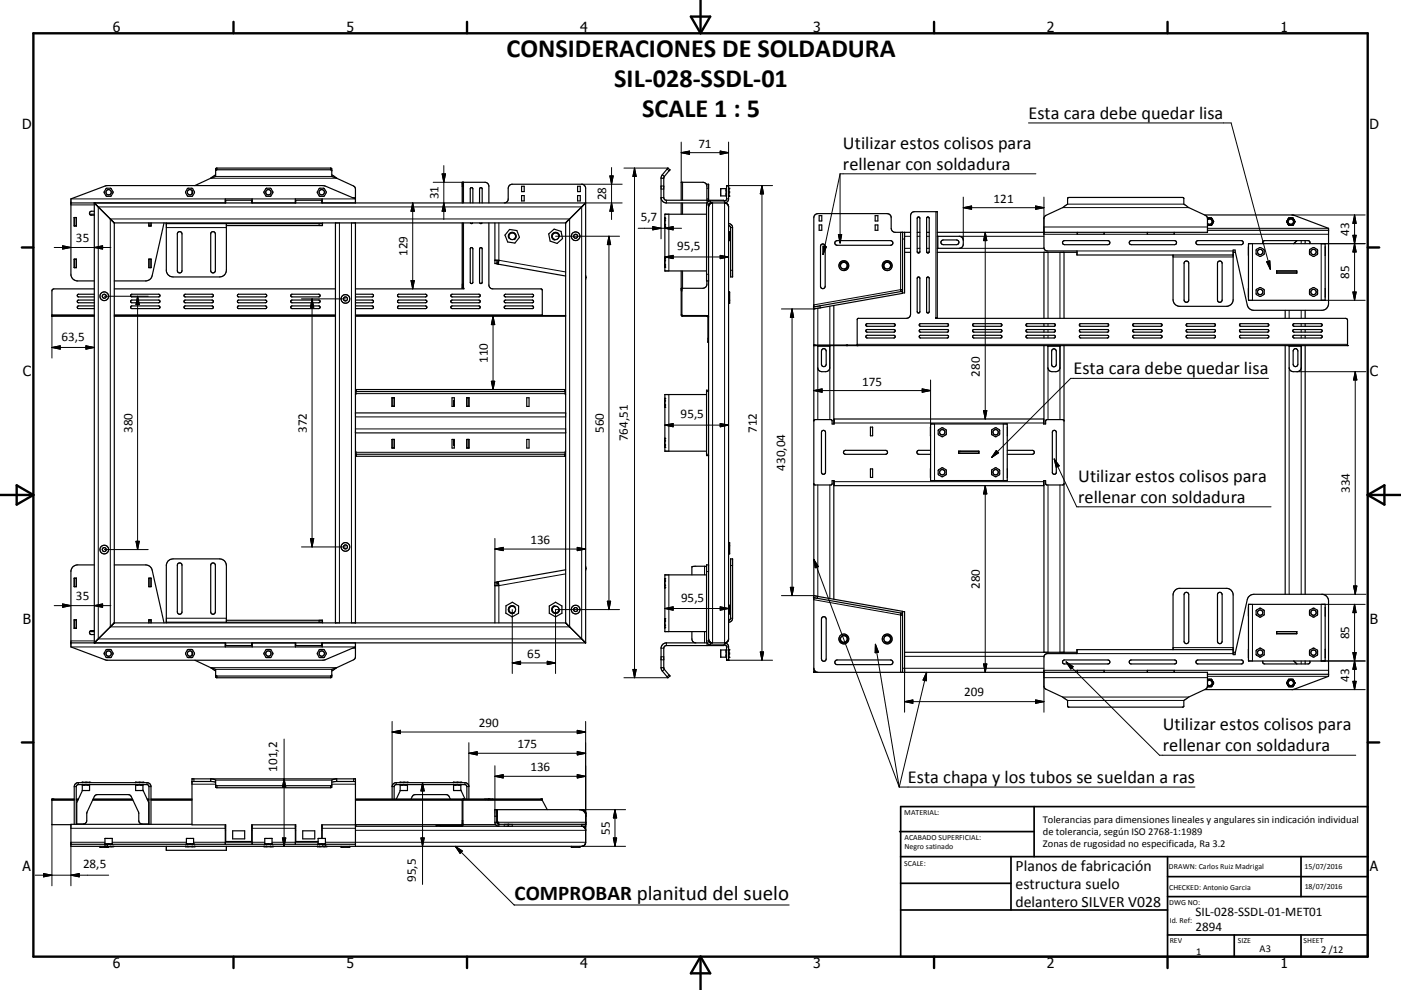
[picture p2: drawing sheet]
<svg xmlns="http://www.w3.org/2000/svg" width="420mm" height="297mm" viewBox="0 0 420 297" stroke-linecap="round" stroke-linejoin="round" font-family="sans-serif">
<defs><g id="words">
<g font-size="7.9">
<text x="151.9" y="17.2">CONSIDERACIONES DE SOLDADURA</text>
<text x="184.1" y="26.2">SIL-028-SSDL-01</text>
<text x="192.5" y="35.2">SCALE 1 : 5</text>
</g>
<text font-size="6.3" x="154.3" y="270.1">COMPROBAR planitud del suelo</text>
<g font-size="5.5">
<text x="308.4" y="35.6">Esta cara debe quedar lisa</text>
<text x="252.7" y="44.6">Utilizar estos colisos para</text>
<text x="252.7" y="50.9">rellenar con soldadura</text>
<text x="321.8" y="112.3">Esta cara debe quedar lisa</text>
<text x="323.3" y="144.5">Utilizar estos colisos para</text>
<text x="323.3" y="150.8">rellenar con soldadura</text>
<text x="348.7" y="218.9">Utilizar estos colisos para</text>
<text x="348.7" y="225.3">rellenar con soldadura</text>
<text x="272.2" y="234.9">Esta chapa y los tubos se sueldan a ras</text>
</g>
<g font-size="4.7">
<text x="304.5" y="261.2">Planos de fabricación</text>
<text x="304.5" y="266.6">estructura suelo</text>
<text x="304.5" y="272">delantero SILVER V028</text>
</g>
<g font-size="4.2">
<text x="33.9" y="9.6">6</text>
<text x="103.9" y="9.6">5</text>
<text x="173.9" y="9.6">4</text>
<text x="243.8" y="9.6">3</text>
<text x="313.9" y="9.6">2</text>
<text x="383.9" y="9.6">1</text>
<text x="6.7" y="38.7">D</text>
<text x="410.5" y="38.7">D</text>
<text x="6.9" y="112.9">C</text>
<text x="410.7" y="112.9">C</text>
<text x="6.9" y="187.1">B</text>
<text x="410.7" y="187.1">B</text>
<text x="6.8" y="261.4">A</text>
<text x="410.7" y="261.4">A</text>
<text x="33.9" y="290.4">6</text>
<text x="103.9" y="290.4">5</text>
<text x="173.9" y="290.4">4</text>
<text x="243.8" y="290.4">3</text>
<text x="313.9" y="290.4">2</text>
<text x="383.9" y="290.4">1</text>
</g>
<g font-size="3.9">
<text x="209.4" y="44.3">71</text>
<text x="131.5" y="59.8" transform="rotate(-90 131.5 59.8)">31</text>
<text x="181.8" y="60.1" transform="rotate(-90 181.8 60.1)">28</text>
<text x="297.9" y="60.8">121</text>
<text x="192.1" y="66.4">5,7</text>
<text x="404.5" y="70.8" transform="rotate(-90 404.5 70.8)">43</text>
<text x="22.8" y="72.7">35</text>
<text x="122.2" y="76.8" transform="rotate(-90 122.2 76.8)">129</text>
<text x="203" y="75">95,5</text>
<text x="404.5" y="83.6" transform="rotate(-90 404.5 83.6)">85</text>
<text x="18.5" y="102.2">63,5</text>
<text x="146.3" y="108.9" transform="rotate(-90 146.3 108.9)">110</text>
<text x="293.8" y="113" transform="rotate(-90 293.8 113)">280</text>
<text x="258.5" y="115.7">175</text>
<text x="204" y="125.5">95,5</text>
<text x="39.7" y="129.9" transform="rotate(-90 39.7 129.9)">380</text>
<text x="92" y="129.9" transform="rotate(-90 92 129.9)">372</text>
<text x="181" y="129.9" transform="rotate(-90 181 129.9)">560</text>
<text x="226.9" y="129.9" transform="rotate(-90 226.9 129.9)">712</text>
<text x="188.2" y="132.3" transform="rotate(-90 188.2 132.3)">764,51</text>
<text x="235.4" y="141.2" transform="rotate(-90 235.4 141.2)">430,04</text>
<text x="404.7" y="147.9" transform="rotate(-90 404.7 147.9)">334</text>
<text x="159" y="163.2">136</text>
<text x="293.8" y="176.7" transform="rotate(-90 293.8 176.7)">280</text>
<text x="22.8" y="180.1">35</text>
<text x="204.2" y="180.5">95,5</text>
<text x="404.5" y="191.8" transform="rotate(-90 404.5 191.8)">85</text>
<text x="158.1" y="197.4">65</text>
<text x="289.1" y="209">209</text>
<text x="404.5" y="204.6" transform="rotate(-90 404.5 204.6)">43</text>
<text x="143.6" y="218">290</text>
<text x="155.1" y="224.5">175</text>
<text x="83.1" y="231.5" transform="rotate(-90 83.1 231.5)">101,2</text>
<text x="159" y="231.3">136</text>
<text x="182.8" y="250.4" transform="rotate(-90 182.8 250.4)">55</text>
<text x="24.9" y="260.5">28,5</text>
<text x="124.6" y="264.6" transform="rotate(-90 124.6 264.6)">95,5</text>
<text x="358.4" y="274.9">SIL-028-SSDL-01-MET01</text>
<text x="358.4" y="279.4">2894</text>
</g>
<g font-size="3.1">
<text x="312.7" y="246.8">Tolerancias para dimensiones lineales y angulares sin indicación individual</text>
<text x="312.7" y="250.4">de tolerancia, según ISO 2768-1:1989</text>
<text x="312.7" y="254">Zonas de rugosidad no especificada, Ra 3.2</text>
<text x="358.6" y="286.5">1</text>
<text x="377.6" y="285.6">A3</text>
<text x="396.1" y="285.9">2 /12</text>
</g>
<g font-size="2.4">
<text x="271.1" y="244.4">MATERIAL:</text>
<text x="271.2" y="252">ACABADO SUPERFICIAL:</text>
<text x="271.2" y="254.7">Negro satinado</text>
<text x="271.1" y="259.7">SCALE:</text>
<text x="350.4" y="260.8">DRAWN: Carlos Ruiz Madrigal</text>
<text x="391.1" y="260.6">15/07/2016</text>
<text x="350.5" y="267">CHECKED: Antonio Garcia</text>
<text x="391.2" y="266.7">18/07/2016</text>
<text x="350.5" y="271.4">DWG NO:</text>
<text x="350.7" y="276.9">Id. Ref:</text>
<text x="350.7" y="282.8">REV</text>
<text x="371.1" y="282.9">SIZE</text>
<text x="390.8" y="283">SHEET</text>
</g>
</g></defs>
<g fill="none" stroke="#000" stroke-width=".36">
<path d="M31.8 56.6l.2-.1 1.4 .1 .5 .9-.5 1.3-.3 .1-1.3-.1-.6-1zM57.6 57.2v1M63.2 53.5l1.4-.6v-2.2l.5-.3h34l.4 .3v2.2l1.4 .6M63.2 53.5l-4.8 2.2M64.6 52.4l-1.4 1.1M79.7 56.6l.2-.1 1.4 .1 .5 .9-.5 1.3-.3 .1-1.3-.1-.6-1.1zM99.5 51.2l-.4-.3h-34l-.5 .3M99.5 52.4l1.4 1.1M100.9 53.5l5.5 2.6 .2 .6v4.2M106.6 59.7l-9.1-3.9-.7-.1h-65.1l-10.4 4v22.6a1.97 1.97 0 0 0 2 2h5M138.8 54.7v6.2M156.4 55.9h.8v1.6h-.8z"/>
<path d="M156.4 58.7h.8v1.6h-.8zM173.2 55.9h.8v1.6h-.8zM173.2 58.7h.8v1.6h-.8zM198.2 53.5v5.8a1.63 1.63 0 0 0 1.6 1.6h12.2M198.2 53.5h.8M198.6 52.4l-.4 1.1M198.6 52.4l.6 .5M199.2 52.9l-.2 .4v6l.4 .7 17.6 .1v.2M200.2 50.4h.1M200.2 50.4l-1.6 2M200.2 50.4l.7 .5M200.9 51l-1.7 1.9"/>
<path d="M200.9 50.9v.1M211.8 55.4l.6-.1v4.8M217.7 56.6v2.2M217.8 59.7l-.2 .5-.4 .1h-4.4l-.5 .2-.4 .7-.1 23.1h.6M217.8 59.7h.6M217.8 59.7v-4h.6v4M217.8 56.6h-1.7v2.2h1.7M217.8 56.8v.6M217.8 57.9v.6M218.4 59.7l-.2 .7-1 .5M218.4 57.7l.1 .1M218.4 58.8l.1 .1"/>
<path d="M218.5 56.5v2.4M218.5 56.5v.1M218.5 56.5l-.1 .1M218.5 58.8h.1M218.5 57.5l-.1 .2M21.3 60.9h154.3M22.3 77.8h.6v2.5h-.6zM22.3 65.3h.6v2.5h-.6zM22.3 67.8h.6M22.3 77.8h.6M26.9 64.3h1.4M28.3 63.4h-.9a.6 .6 0 0 0-.6 .6 .6 .6 0 0 0 .6 .6h.9"/>
<path d="M34.2 66.9l-5.9-6v132l6-6M34.2 66.9h.1M34.3 66.9h135.3M34.3 66.9v120M44.6 77.8h.7v2.5h-.7zM44.6 66.9v.9h.7v-.9M44.7 66.9v.9M44.7 77.8v2.5M44.7 67.8h.6M44.7 77.8h.6M49.2 66.9l-3.6 15.8a1.98 1.98 0 0 1-1.9 1.6h-9.4M49.9 67.1h46.8"/>
<path d="M49.9 66.9v14.2a1.98 1.98 0 0 0 2 2h14a2.03 2.03 0 0 0 2-2v-14M53.4 69.6a.71 .71 0 0 1 .7-.1 .71 .71 0 0 1 .5 .7v11a.7 .7 0 0 1-.7 .7 .7 .7 0 0 1-.7-.7v-11zM63.4 69.6a.71 .71 0 0 1 .8-.1 .71 .71 0 0 1 .4 .7v11a.7 .7 0 0 1-.7 .7 .7 .7 0 0 1-.7-.7v-11zM67.5 60.9v-1.2h8.1v1.2M67.5 60.1h8.1M67.7 60.1v.8M75.5 60.1v.8M88.6 60.9v-1.2h8v1.2M88.6 60.1h8M88.7 60.1v.8M96.5 60.1v.8M96.7 66.9v.8h-28.8"/>
<path d="M100.6 66.9v120M106.6 66.9v120M138.6 66.9v19.6h.5v.2h-32.5M138.6 60.9v-6.2h6.8l.7 .2 .4 .7 .1 5.3M138.8 66.9v19.6M141 60.9v-4.2a.39 .39 0 0 1 .4-.4 .39 .39 0 0 1 .4 .4v4.2M141 66.9l.4 .2 .3-.2M141.1 74.4l.3-.1 .4 .4v10a.39 .39 0 0 1-.4 .4 .39 .39 0 0 1-.4-.4zM143.8 60.9v-4.2a.39 .39 0 0 1 .4-.4 .39 .39 0 0 1 .4 .4v4.2M143.8 66.9l.4 .2 .3-.2M143.9 74.4l.3-.1 .4 .4v10a.39 .39 0 0 1-.4 .4 .39 .39 0 0 1-.4-.4zM146.6 66.9v18.6l.2 .7 1 .5h14.6l.2 8"/>
<path d="M148.4 66.9v12.2h.6v-1M148.4 78.1h1.2l-.2 1.1M149.4 79.2v.1M149.4 79.3l20.2 3.5M149.5 78.7l-.4-.1-.1 .6 .4 .1M151.2 60.9l.5-.1 .6-.6 .1-4 .4-.7 .5-.2h21.1l.7 .2 .5 .7v136.7h-154.3M152.8 68.8l2.2 .4 .7 2-1.3 1.7-2.2-.3-.8-2.1zM164.5 70.2l1.6-1.5 2.1 .7 .4 2.2-1.6 1.4-2.1-.7zM169.6 66.9v120M175.6 60.9l-6 6M199.3 66v.1M199.3 67.3v.1"/>
<path d="M199.3 78v.2M199.3 79.3v.1M199.3 77.4v2.6M199.3 66.1v.1M199.3 77.4v.1M199.3 78.2v.1M199.3 79.5v.1M199.3 78.2h.1M199.3 67.4v.2M199.3 65.5v2.5M199.3 67.4h.1M199.3 79.4v.1"/>
<path d="M199.3 79.4h.1M204.2 60.1v-5.4h6.8l.7 .4 .2 .5v5.4M204.2 60.9v3.4M211.8 64.3h-12.5v17h12.5M212.5 61.1l.5-.2h4.4a1.25 1.25 0 0 1 1 1.2v129.6a1.19 1.19 0 0 1-1 1.2h-4.4l-.5-.3-.1-.3zM213.4 60.9l-.7 .4-.3 .6M218.4 67.1l1 .4 .2 .8v14.8h-.6v-14.8l-.1-.4-.5-.2M218.4 69.6h.3v2.6h-.3M245.6 64.7h.8v1.6h-.8zM245.6 67.5h.8v1.6h-.8zM246.2 73.4a.71 .71 0 0 1 .8-.1 .71 .71 0 0 1 .4 .6v12a.7 .7 0 0 1-.7 .7 .7 .7 0 0 1-.7-.7v-12zM250.5 72.4l.5-.2h16a.7 .7 0 0 1 .7 .7 .7 .7 0 0 1-.7 .7h-16a.68 .68 0 0 1-.7-.4 .68 .68 0 0 1 .2-.8z"/>
<path d="M262.4 64.7h.8v1.6h-.8zM262.4 67.5h.8v1.6h-.8zM270.6 69.7v18.2h.6v-18.2M271.2 75.7h1.8M273 69.7h-4.6l-.8-.3-.4-.9-.1-3.7-.6-.6-.5-.1h-20.8l-.8 .3-.4 .9-.1 26.8M275 69.7h.8M275.1 75.7h.6M275.1 65.2l.4-.1 .3 .4v10a.4 .4 0 0 1-.4 .4 .4 .4 0 0 1-.4-.4zM277.8 69.7h.8M277.8 75.7h.7M277.9 65.2l.4-.1 .3 .4v10a.39 .39 0 0 1-.4 .4 .39 .39 0 0 1-.4-.4zM281 75.7h41.9"/>
<path d="M281 69.7h81v-4.2l-.2-.6-5.4-2.6-1.5-1.1v-1.7l-.4-.3-34.1 .1-.3 .2v1.7l-1.5 1.1-5 2.3-.5 .5-.1 9.4 .4 .6 .6 .2h8.9v1.2h46.8M281 70.9h6.6l.9 .5a2.19 2.19 0 0 1 .3 1.9l-.3 .7-.6 .5h-6.9M282.3 72.2l.5-.2h4a.71 .71 0 0 1 .7 .7 .71 .71 0 0 1-.7 .7h-4a.7 .7 0 0 1-.6-.4 .7 .7 0 0 1 .1-.8zM313 75.7v19.8M318.6 72.4l.6-.2h12.9a.61 .61 0 0 1 .6 .6 .61 .61 0 0 1-.6 .6h-12.9l-.6-.2zM319 75.7v19.8M323 69.7v.6h8v-.6M338.7 72.4l.4-.2h13.1a.61 .61 0 0 1 .5 .6 .61 .61 0 0 1-.5 .6h-13.1l-.4-.2zM344 69.7v.6h8v-.6M355.3 78.5a.69 .69 0 0 1 .7-.1 .69 .69 0 0 1 .4 .6v11a.7 .7 0 0 1-.7 .7 .7 .7 0 0 1-.7-.7v-11zM358.7 72.4l.4-.2h13a.61 .61 0 0 1 .7 .6 .61 .61 0 0 1-.7 .6h-13l-.4-.2zM361.1 64.5h26.2l11 4v22.6a2.03 2.03 0 0 1-2 2h-20.4a2.01 2.01 0 0 1-1.9-1.6l-3.7-16.5h-.6v14.9a2.01 2.01 0 0 1-2 2h-14a2.03 2.03 0 0 1-2-2v-13.4"/>
<path d="M362 65.4h1.2M362 69.1h36.3M362 67.6h1.2M362 66a.8 .8 0 0 1 1.2-.1 .8 .8 0 0 1 0 1.2 .8 .8 0 0 1-1.2-.1M362.5 65.4l-.5 .2M362.7 65.4l.5 .2 .4 .5M363.2 65.4h.1M363.2 65.4l.7 1.1-.7 1.1M363.2 67.6h.1M363.2 65.4l.4 .7M363.6 66.1a1.1 1.1 0 0 1-.3 1.2 1.1 1.1 0 0 1-1.3 .1M363.7 66.2l.1 .1"/>
<path d="M363.8 66.5h.1M363.8 66.5l-.6 1.1M365.2 78.5a.71 .71 0 0 1 .8-.1 .71 .71 0 0 1 .4 .6v11a.7 .7 0 0 1-.7 .7 .7 .7 0 0 1-.7-.7v-11zM369.7 75.7h.7M374.3 75.7h.1M374.3 74.1h.1M374.3 76.6h.1M374.3 73.1h23v17h-23zM376.7 74.8l1-.5 1.2 .5 .1 .3-.1 1.3-1.1 .5-1.1-.5-.1-.3zM378.6 73.1l.1-.7 .5-.2h13l.5 .4v.5M385.8 66.5h.1M385.8 66.5l.1 .3"/>
<path d="M385.9 66.2l-.1 .1M386.1 67v.2M386.1 65.8v.1M386.2 67.3l.2 .3M386.2 65.7l-.3 .7 .3 .9M386.2 65.7l.7-.3 .9 .4M386.4 65.4h1.2M386.4 67.6h1.2M386.4 65.4l-.7 1.1 .7 1.1M386.4 67.6h.1M386.4 65.4l-.2 .3M386.4 65.4h.1"/>
<path d="M387.6 65.4h.1M387.6 65.4l.7 1.1M387.6 67.6h.1M387.7 65.6l.1 .1M387.8 67.2l-.9 .4-.7-.3M387.8 65.8l.3 1M387.9 65.8v.1M387.9 67.2l-.3 .4M388.1 66.8l-.3 .4M388.1 66.2l.1 .1M388.2 66.5h.1M388.2 66.5l-.1 .3"/>
<path d="M388.3 66.5l-.7 1.1M388.8 72.2l-.9 .9M391.3 72.2v.9M392.7 74.8l1-.5 1.2 .5 .1 .3-.1 1.3-1.1 .5-1.1-.5zM397.3 74.1h.1M397.3 76.6h.1M15.6 94.7h12.7M28.3 86.7h-12.1l-.5 .2-.1 .4v7.6h12.7M28.3 88.3h-4.7a.4 .4 0 0 0-.4 .4 .4 .4 0 0 0 .4 .4h4.7M28.3 91.8h-4.7a.41 .41 0 0 0-.4 .4 .41 .41 0 0 0 .4 .4h4.7M28.3 90h-4.7a.41 .41 0 0 0-.4 .4 .41 .41 0 0 0 .4 .4h4.7M34.3 94.9h66.3"/>
<path d="M34.3 94.7h66.3M34.3 86.7h66.3M39.3 88.4l8.3-.1a.4 .4 0 0 1 .4 .4 .4 .4 0 0 1-.4 .4h-8.1l-.3-.3zM39.3 90.1l8.3-.1a.41 .41 0 0 1 .4 .4 .41 .41 0 0 1-.4 .4h-8.1l-.3-.3zM39.3 91.9l8.3-.1a.41 .41 0 0 1 .4 .4 .41 .41 0 0 1-.4 .4h-8.1l-.3-.3zM55.3 88.4l8.3-.1a.4 .4 0 0 1 .4 .4 .4 .4 0 0 1-.4 .4h-8l-.4-.3zM55.3 91.9l8.3-.1a.41 .41 0 0 1 .4 .4 .41 .41 0 0 1-.4 .4h-8l-.4-.3zM55.3 90.1l8.3-.1a.41 .41 0 0 1 .4 .4 .41 .41 0 0 1-.4 .4h-8l-.4-.3zM71.3 88.4l8.3-.1a.4 .4 0 0 1 .4 .4 .4 .4 0 0 1-.4 .4h-8l-.4-.3zM71.3 90.1l8.3-.1a.41 .41 0 0 1 .4 .4 .41 .41 0 0 1-.4 .4h-8l-.4-.3zM71.3 91.9l8.3-.1a.41 .41 0 0 1 .4 .4 .41 .41 0 0 1-.4 .4h-8l-.4-.3zM87.3 88.4l8.3-.1a.4 .4 0 0 1 .4 .4 .4 .4 0 0 1-.4 .4h-8l-.4-.3z"/>
<path d="M87.3 91.9l8.3-.1a.41 .41 0 0 1 .4 .4 .41 .41 0 0 1-.4 .4h-8l-.4-.3zM87.3 90.1l8.3-.1a.41 .41 0 0 1 .4 .4 .41 .41 0 0 1-.4 .4h-8l-.4-.3zM106.6 94.9h63M106.6 94.7h63M106.6 88.3h5a.4 .4 0 0 1 .4 .4 .4 .4 0 0 1-.4 .4h-5M106.6 90h5a.41 .41 0 0 1 .4 .4 .41 .41 0 0 1-.4 .4h-5M106.6 91.8h5a.41 .41 0 0 1 .4 .4 .41 .41 0 0 1-.4 .4h-5M119.2 88.5l.4-.2h8a.4 .4 0 0 1 .4 .4 .4 .4 0 0 1-.4 .4h-8l-.4-.2zM119.3 91.9l8.3-.1a.41 .41 0 0 1 .4 .4 .41 .41 0 0 1-.4 .4h-8l-.4-.2zM119.3 90.1l8.3-.1a.41 .41 0 0 1 .4 .4 .41 .41 0 0 1-.4 .4h-8l-.4-.2zM135.2 88.5l.4-.2h8a.41 .41 0 0 1 .4 .4 .41 .41 0 0 1-.4 .4h-8l-.4-.2zM135.3 90.1l8.3-.1a.41 .41 0 0 1 .4 .4 .41 .41 0 0 1-.4 .4h-8l-.4-.3z"/>
<path d="M135.3 91.9l8.3-.1a.41 .41 0 0 1 .4 .4 .41 .41 0 0 1-.4 .4h-8l-.4-.3zM151.2 88.5l.4-.2h8a.41 .41 0 0 1 .4 .4 .41 .41 0 0 1-.4 .4h-8l-.4-.2zM151.3 91.9l8.3-.1a.41 .41 0 0 1 .4 .4 .41 .41 0 0 1-.4 .4h-8l-.4-.3zM151.3 90.1l8.3-.1a.41 .41 0 0 1 .4 .4 .41 .41 0 0 1-.4 .4h-8l-.4-.3zM175.6 82.9v.1M175.6 83.1v.1M175.6 83.2v.7M204.2 81.3l.1 13.3 .3 .3 7.6 .1v7.7h.2M204.2 86.7h.2M204.4 86.5l.1 8.1 7.5 .1 .4 .4M211.9 84.3l-.1 1.5-.8 .6-6.8 .1M211.9 94.7v.2"/>
<path d="M218.4 87.6h.3v3.4h-.3M218.4 90.2h.3M243.9 92.1h.1M243.9 92.1l.1 .6M243.9 92.1l26.6-4.7 .1 .6-26.6 4.7M244 92.7v86M250 91.6v11.9M259.6 97.3l.4-.2h8a.39 .39 0 0 1 .4 .4 .39 .39 0 0 1-.4 .4h-8l-.4-.2zM259.6 99l.2-.1h8.3a.4 .4 0 0 1 .3 .4 .4 .4 0 0 1-.4 .3h-8l-.4-.2zM270.6 86.9h-.6l.1 .6M275.1 83.2l.4-.1 .3 .4v10a.41 .41 0 0 1-.4 .4 .41 .41 0 0 1-.4-.4zM275.6 97.3l.4-.2h8a.39 .39 0 0 1 .4 .4 .39 .39 0 0 1-.4 .4h-8l-.4-.2z"/>
<path d="M275.6 99l.2-.1h8.3a.4 .4 0 0 1 .3 .4 .4 .4 0 0 1-.4 .3h-8l-.4-.2zM277.9 83.2l.4-.1 .3 .4v10a.39 .39 0 0 1-.4 .4 .39 .39 0 0 1-.4-.4zM291.7 97.2l8.3-.1a.39 .39 0 0 1 .4 .4 .39 .39 0 0 1-.4 .4h-8l-.4-.3zM291.7 98.9h8.4a.4 .4 0 0 1 .3 .4 .4 .4 0 0 1-.4 .3h-8l-.4-.3zM307.7 97.2l8.3-.1a.39 .39 0 0 1 .4 .4 .39 .39 0 0 1-.4 .4h-8l-.4-.2zM307.7 98.9h8.4a.4 .4 0 0 1 .3 .4 .4 .4 0 0 1-.4 .3h-8l-.4-.2zM313 97.1v.8M313 98.9v.7M323.7 97.2l8.3-.1a.39 .39 0 0 1 .4 .4 .39 .39 0 0 1-.4 .4h-8l-.4-.3zM323.7 98.9h8.4a.4 .4 0 0 1 .3 .4 .4 .4 0 0 1-.4 .3h-8l-.4-.3zM339.7 97.2l8.3-.1a.39 .39 0 0 1 .4 .4 .39 .39 0 0 1-.4 .4h-8l-.4-.3zM339.7 98.9h8.4a.4 .4 0 0 1 .3 .4 .4 .4 0 0 1-.4 .3h-8l-.4-.3z"/>
<path d="M355.7 97.2l8.3-.1a.39 .39 0 0 1 .4 .4 .39 .39 0 0 1-.4 .4h-8l-.4-.3zM355.7 98.9h8.4a.4 .4 0 0 1 .3 .4 .4 .4 0 0 1-.4 .3h-8l-.4-.3zM371.7 97.2l8.3-.1a.39 .39 0 0 1 .4 .4 .39 .39 0 0 1-.4 .4h-8l-.4-.3zM371.7 98.9h8.4a.4 .4 0 0 1 .3 .4 .4 .4 0 0 1-.4 .3h-8l-.4-.3zM374.3 86.6h.1M374.3 89.1h.1M376.7 86.8l1.1-.5 1.1 .5 .1 .3-.1 1.3-.9 .5-1.3-.5-.1-.3zM382.7 81.3h6.1v.6h-6.1zM382.7 81.3h6.1M382.8 81.3v.6M385.3 93.1v2.4M387.7 97.2l8.3-.1a.39 .39 0 0 1 .4 .4 .39 .39 0 0 1-.4 .4h-8l-.4-.3z"/>
<path d="M387.7 98.9h8.5a.4 .4 0 0 1 .2 .4 .4 .4 0 0 1-.4 .3h-8l-.4-.3zM391.3 93.1v2.4M391.3 97.1v.8M391.3 98.9v.7M392.7 86.8l1-.5 1.2 .5 .1 .3-.1 1.3-.9 .5-1.3-.5zM397.3 86.6h.1M397.3 89.1h.1M106.6 118.4l.1-1.5h62.8l.1 1.5M106.7 117.5h62.8M117.5 119.3h.7v2.6h-.7zM135.5 119.3h.7v2.6h-.7zM140 119.3h.6v2.6h-.7z"/>
<path d="M157.9 119.3h.7v2.6h-.7zM199.3 119.6v2.5M211.8 118.4h-12.5v17h12.5M212.4 117.1h-.6v19.6h.6M244 103.7h160v-7.6l-.1-.4-.5-.2h-122.9v-.2h.5v-31.8h-6.8l-.8 .3-.4 .9-.1 30.1-.6 .6-.5 .1h-14.5l-.3 .4v7.8M244 103.5h13M245.2 103.7v6.9l.4 .6 .8 .3 1.7-.1 .6-.6 .1-7.1M246.5 104.8a.69 .69 0 0 1 .8-.2 .69 .69 0 0 1 .4 .7v4a.71 .71 0 0 1-.7 .7 .71 .71 0 0 1-.7-.7v-4zM250 103.7v23.5M259.6 100.8l.4-.2h8a.41 .41 0 0 1 .4 .4 .41 .41 0 0 1-.4 .4h-8l-.4-.2zM275.6 100.8l.4-.2h8a.41 .41 0 0 1 .4 .4 .41 .41 0 0 1-.4 .4h-8l-.4-.2zM291.7 100.7l8.3-.1a.41 .41 0 0 1 .4 .4 .41 .41 0 0 1-.4 .4h-8l-.4-.3z"/>
<path d="M307.7 100.7l8.3-.1a.41 .41 0 0 1 .4 .4 .41 .41 0 0 1-.4 .4h-8l-.4-.2zM313 100.6v.8M313 103.7v23.5M314.2 103.7v6.9l.4 .6 .8 .3 1.7-.1 .7-.8v-6.9M315.5 104.8a.71 .71 0 0 1 .8-.1 .71 .71 0 0 1 .4 .7v4a.71 .71 0 0 1-.6 .6 .71 .71 0 0 1-.8-.5v-4.1zM319 103.7v92M323.7 100.7l8.3-.1a.41 .41 0 0 1 .4 .4 .41 .41 0 0 1-.4 .4h-8l-.4-.3zM339.7 100.7l8.3-.1a.41 .41 0 0 1 .4 .4 .41 .41 0 0 1-.4 .4h-8l-.4-.3zM355.7 100.7l8.3-.1a.41 .41 0 0 1 .4 .4 .41 .41 0 0 1-.4 .4h-8l-.4-.3zM371.7 100.7l8.3-.1a.41 .41 0 0 1 .4 .4 .41 .41 0 0 1-.4 .4h-8l-.4-.3zM385.3 103.7v74.6M386.5 103.7v6.9l.5 .6 .7 .3 1.7-.1 .7-.8v-6.9"/>
<path d="M387.7 100.7l8.3-.1a.41 .41 0 0 1 .4 .4 .41 .41 0 0 1-.4 .4h-8l-.4-.3zM387.9 104.8a.7 .7 0 0 1 .8-.1 .7 .7 0 0 1 .4 .6v4a.71 .71 0 0 1-.7 .7 .71 .71 0 0 1-.7-.7v-4zM391.3 100.6v.8M391.3 103.7v74.6M106.6 129.9h63M106.6 123.9h63M106.6 135.4l.1 1.5h62.8l.1-1.5M106.7 136.3h62.8M117.6 131.8h.6v2.6h-.7zM117.6 121.9h.6M135.5 131.8h.7v2.6h-.7zM136 133.5l.2 .1z"/>
<path d="M136 132.2l.2-.1zM136 120.2v1.3M136 132.2v1.3M136 120.2l.2-.1zM136 121.5l.2 .1zM136.2 132.2l-.2 .6 .2 .7M136.2 120.2l-.2 .7 .2 .6M140 131.8h.6v2.6h-.7zM140 121.9h.6M157.9 131.8h.7v2.6h-.7zM199.3 120.1v.1M199.3 121.4v.1"/>
<path d="M199.3 132.1v.1M199.3 133.4v.1M199.3 120.2v.1M199.3 120.2h.1M199.3 132.2v.1M199.3 133.5h.1M199.3 132.2h.1M199.3 131.6v2.5M199.3 121.5v.1M199.3 121.5h.1M199.3 133.5v.2M244 126.3l.4-.4h4.7l.4 .3v1h.6v-1.5h62.8v1.5h.6v-1l.4-.3h4.7l.4 .4"/>
<path d="M246.5 129.2h.7l.3 .5v12a.61 .61 0 0 1-.6 .6 .61 .61 0 0 1-.6-.6v-12zM253.1 135.2l12.4-.1a.6 .6 0 0 1 .6 .6 .6 .6 0 0 1-.6 .6h-12a.6 .6 0 0 1-.6-.4 .6 .6 0 0 1 .2-.7zM261 128.1h.6v2.6h-.6zM278.9 128.1h.1M278.9 130.7h.1M279 127.2h23v17h-23zM279 135.1h-3.5a.6 .6 0 0 0-.6 .6 .6 .6 0 0 0 .6 .6h3.5M281.4 128.9l.9-.6 1.3 .6 .1 .2-.1 1.4-1.1 .5-1.1-.5-.1-.3zM287.4 135.4h6.1v.6h-6.1zM288 135.4h.1M288 136h.1M293.4 135.4v.6"/>
<path d="M297.4 128.9l.9-.6 1.3 .6 .1 .2-.1 1.4-1.1 .5-1.1-.5zM302 135.1h7.5a.6 .6 0 0 1 .6 .6 .6 .6 0 0 1-.6 .6h-7.5M302 128.1v2.6M315.6 129.3a.61 .61 0 0 1 .7-.2 .61 .61 0 0 1 .4 .6v12a.6 .6 0 0 1-.6 .6 .6 .6 0 0 1-.6-.6zM244 145.1l.4 .4h4.7l.4-.3v-1h.6v1.5h62.8v-1.5h.6v1l.4 .3h4.7l.4-.4M250 144.2v35.6M261 140.7h.6v2.5h-.6zM278.9 140.7h.1M278.9 143.2h.1M281.4 140.9l1.1-.6 1.1 .6 .1 .3-.1 1.3-.9 .5-1.3-.5-.1-.3zM302 140.7v2.5M313 144.2v51.5"/>
<path d="M22.3 173.5h.6v2.5h-.6zM22.3 173.5h.6M28.3 169.5h-5a2.02 2.02 0 0 0-2 2v22.6l10.4 3.9 65.1 .1 .7-.2 9.1-3.8M34.3 169.5h9.4a2 2 0 0 1 1.9 1.6l3.6 15.8M44.6 173.5h.7v2.5h-.7zM44.7 173.5v2.5M44.7 173.5h.6M53.4 169a.71 .71 0 0 1 .7-.1 .71 .71 0 0 1 .5 .7v14a.7 .7 0 0 1-.7 .7 .7 .7 0 0 1-.7-.7v-14zM63.4 169a.71 .71 0 0 1 .8-.1 .71 .71 0 0 1 .4 .7v14a.7 .7 0 0 1-.7 .7 .7 .7 0 0 1-.7-.7v-14zM149 175.7v-1h-.6v12.2M149.4 174.5l-.4 .1 .1 .6 .4-.1M149.4 174.5l.2 1.2h-1.2"/>
<path d="M169.6 170.9l-20.2 3.6M175.6 169.9v.6M175.6 170.8v.1M175.6 170.6v.1M199.3 174.2v.2M199.3 175.5v.1M199.3 174.4v.1M199.3 174.4h.1M199.3 173.7v2.5M199.3 175.6v.2M199.3 175.6h.1M207.4 170.1v2.4"/>
<path d="M207.5 170l-.1 .1M207.5 170l3.7-.1 .6 .2M211.8 172.5h-12.5v17h12.5M212.4 169.5h-.6l.1 23 .2 .5 .7 .5h4.4l.5 .2 .1 .4M218.4 162.8h.3v3.4h-.3M218.4 163.6h.3M243.9 179.3l.1 22.4M243.9 179.4l.1 .1M244 178.7l26.6 4.7-.1 .6-26.6-4.7M244 178.7l-.1 .6M355.1 178a.7 .7 0 0 1 .8-.3 .7 .7 0 0 1 .5 .7v14a.7 .7 0 0 1-.7 .7 .7 .7 0 0 1-.7-.7zM365.1 178a.71 .71 0 0 1 .8-.3 .71 .71 0 0 1 .5 .7v14a.7 .7 0 0 1-.7 .7 .7 .7 0 0 1-.7-.7z"/>
<path d="M22.3 186h.6v2.5h-.6zM26.9 189.5h1.4M26.9 189.4l-.1 .6 .3 .3 1.2 .1M28.3 189.2h-1.1l-.3 .2M31.8 195l.2-.2 1.4 .2 .5 .9-.5 1.3h-1.6l-.6-1zM34.3 186.9h135.3M44.6 186.9v-.9h.7v.9M44.7 186v.9M49.9 186.7h46.8M56.2 195l.2-.2 1.4 .2 .5 .9-.5 1.3h-1.6l-.6-1.1zM57.6 195.6v1M58.4 198.1l4.8 2.2"/>
<path d="M67.5 192.9v1.2h8.1v-1.2M67.5 193.7h8.1M67.7 192.9v.8M67.9 186.1h28.8v.8M67.9 186.7v-17a2.03 2.03 0 0 0-2-2h-14a2.02 2.02 0 0 0-2 2v17.2M75.5 192.9v.8M79.7 195l.2-.2 1.4 .2 .5 .9-.5 1.3h-1.6l-.6-1.1zM88.6 192.9v1.2h8v-1.2M88.6 193.7h8M88.7 192.9v.8M95.7 195l.2-.2 1.4 .2 .5 .9-.5 1.3h-1.6l-.6-1.1zM96.5 192.9v.8"/>
<path d="M106.6 192.9v4.1l-.2 .7-5.5 2.6M151.7 181.7l1.9-1 1.9 1.1v2.2l-2 1.1-1.9-1.1zM164.7 181.8l1.9-1.1 1.9 1.1v2.2l-1.9 1.1-1.9-1.1zM169.6 186.9h.1M169.6 186.9l6 6M199.3 188.3h.1M199.3 186.2v.1M199.3 187.5v.1M199.3 186.3v.1M199.3 185.7v2.6M199.3 187.6v.2M199.3 188.2v.1"/>
<path d="M199.3 187.6h.1M207.4 189.5l.1 2.5 .4 .6 .7 .3M212 193.7v-.8h-12.2a1.63 1.63 0 0 0-1.6 1.6v5.8M212.4 191.9l.3 .6 .7 .4M217 193.5v.2l-17.6 .1-.4 .7v5.9l.2 .4M217.2 192.9l1 .4 .2 .8M217.7 195v2.2M217.8 194.1h.6M217.8 194.1v4h.6v-4M217.8 195h-1.7v2.2h1.7M217.8 195.2v.6M217.8 196.3v.6"/>
<path d="M218.4 186.1l.5-.3 .1-.3v-17.8h.6v17.8l-.2 .7-1 .5M218.4 181.6h.3v2.6h-.3M218.5 197.3h.1M218.5 194.9v.1M218.5 197.2v.1M218.5 194.8v2.5M218.5 197.2h.1M218.5 195.9v.3M218.5 194.8v.1M246.5 185.2a.71 .71 0 0 1 .8-.1 .71 .71 0 0 1 .4 .6v12a.71 .71 0 0 1-.7 .7 .71 .71 0 0 1-.7-.7v-12zM250.5 198.3l.5-.3h16a.7 .7 0 0 1 .7 .7 .7 .7 0 0 1-.7 .7h-16a.68 .68 0 0 1-.7-.4 .68 .68 0 0 1 .2-.7zM270.1 183.9l-.1 .6h.6"/>
<path d="M271.2 195.7h51.7M318.6 198.3l.6-.3h12.9a.6 .6 0 0 1 .6 .6 .6 .6 0 0 1-.6 .6h-12.9l-.6-.2zM338.7 198.3l.4-.3h13.1a.6 .6 0 0 1 .5 .6 .6 .6 0 0 1-.5 .6h-13.1l-.4-.2zM351.7 194.9v-16.4a2.03 2.03 0 0 1 2-2h14a1.97 1.97 0 0 1 2 2v17.9h.6l3.7-16.5a2.06 2.06 0 0 1 1.9-1.6h20.4a2.02 2.02 0 0 1 2 2v22.6l-10.7 4h-26.5M358.7 198.3l.4-.3h13a.6 .6 0 0 1 .7 .6 .6 .6 0 0 1-.7 .6h-13l-.4-.2zM369.7 194.9h-46.8v1.2h-8.9l-.6 .2-.4 .6 .1 9.4 .5 .5 5 2.3 1.5 1v1.7l.3 .3h34.2l.3-.3v-1.7l1.5-1 5-2.3 .5-.5 .1-4.6h-118M369.7 195.7h.7M374.3 195.7h.1M374.3 194.8h.1M374.3 197.3h.1M374.3 184.8h.1M374.3 182.3h.1"/>
<path d="M374.3 181.3h23v17h-23zM376.7 183l1-.5 1.2 .5 .1 .3-.1 1.3-.9 .5-1.3-.5-.1-.3zM378.6 198.3l.1 .7 .5 .2h13l.5-.4v-.5M382.7 189.5h6.1v.6h-6.1zM382.7 190.1h6.1M382.8 189.5v.6M387.9 198.3l.9 .9M391.3 198.3v.9M392.7 183l1-.5 1.2 .5 .1 .3-.1 1.3-.9 .5-1.3-.5zM392.7 195l1-.5 1.2 .5 .1 .3-.1 1.3-1.1 .5-1.1-.5zM397.3 194.8h.1M397.3 197.3h.1"/>
<path d="M397.3 184.8h.1M397.3 182.3h.1M63.2 200.3l1.4 .5v2.2l.5 .3h34l.4-.2v-2.3l1.4-.5M63.2 200.3l1.4 1M64.6 202.5l.5 .3h34l.4-.2M100.9 200.3l-1.4 1M198.2 200.3l.4 1M198.2 200.3h.8M198.6 201.3l1.6 2M199.2 200.8l1.7 2M199.2 200.8l-.6 .5M200.2 203.3h.1"/>
<path d="M200.9 202.8l-.7 .5M200.9 202.8h.1M244 200.5l.2 .8 1 .4M244.3 201.4l-.3 .3M270.6 201.7v-18.2h.6v18.2M323 201.7v-.6h8v.6M344 201.7v-.6h8v.6M362 206h1.2M362 205.8l.5 .2M362 204.4a.8 .8 0 0 1 1.2-.1 .8 .8 0 0 1 0 1.2 .8 .8 0 0 1-1.2-.1M362 202.3h36.3M362.5 203.8l-.5 .2"/>
<path d="M362.7 203.8l.8 .5M363.2 203.8h-1.2M363.2 206h.1M363.2 203.8l.3 .6M363.2 203.8l.7 1.1-.7 1.1M363.5 204.3a1.06 1.06 0 0 1-.8 1.7M363.5 204.4l.3 .5M363.8 204.9h.1M363.8 204.9l-.6 1.1M385.8 204.9h.1M385.8 204.9l.1 .3M386.1 205.4v.2"/>
<path d="M386.1 204.4l-.3 .5M386.1 204.3l-.2 .7 .3 .7M386.2 205.7l.2 .3M386.4 206h.1M386.4 203.8l-.3 .6M386.4 206h1.2M386.4 203.8l-.7 1.1 .7 1.1M386.9 203.8l-.8 .5M387.2 203.8l.6 .4 .3 .5M387.6 203.8h-1.2M387.6 206h.1M387.6 203.8l.5 .8"/>
<path d="M387.6 203.8l.7 1.1M387.8 205.6l-.9 .4-.7-.3M387.9 205.6l-.3 .4M388.1 204.7l-.3 .9M388.1 204.6l.1 .3M388.2 204.9h.1M388.2 204.9l-.3 .7M388.3 204.9l-.7 1.1M15.6 239.9h6.7M22.3 239.7h-6.7v7.7h5.7M22.9 239.7h.6M22.9 239.9h.5"/>
<path d="M24.6 234.8h2.3M24.7 235.4v1.8h2.1v-1.8M24.7 235.5h2.1M24.7 234.7l-.1 .1M24.9 235.4h.6M25.6 234.7h.3M26 235.4h.6M26.8 234.7l.1 .1M26.9 234.8h-.1M27.8 239.9h12M27.9 239.7h11.8M40.6 234.8h.1"/>
<path d="M40.7 235.4v1.8h2.2v-1.8M40.7 235.5h2.2M40.7 234.7l-.1 .1M40.9 235.4h.6M41.6 234.7h.3M42 235.4h.6M42.8 234.7v.1M42.9 237l1.7 3.8v6.4h-2.2l-.7-.6-.2-3-2.2-4.6-.4-.5-.5-.1-9.6 .1-.5 .5-2.3 4.8-.1 2.8-.7 .6h-2.2v-6.4l1.7-3.6M42.9 234.8h.1M43 234.7l-2.4 .1M43 234.7l-.1 .1M44.1 239.7h.6"/>
<path d="M44.2 239.9h.5M45.3 239.7h12.3M45.3 239.9h12.3M57.6 234.5h5.6M63.2 234.5v-.8l1.4 .3v2.1l.5 .2h34l.4-.1v-2.2l1.4-.3v.8M63.2 234.5l1.4 .2M64.6 235.5l.5 .2h34l.4-.2M100.9 234.5l-1.4 .2M100.9 234.5h5.7M106.6 239.7h56v.4l1.5 2.8M106.6 239.9h32M117.6 239.7v-4l.4-.6 .8-.3h20.8l.7 .4 .3 .5v4"/>
<path d="M118.2 239.7v-3.7l.1-.4 .5-.2h20.8l.4 .6v3.7M119.9 234.8h2.3M119.9 234.8h.1M120 235.5h2.2M120 235.4v1.8M120 234.7l-.1 .1M120 237.2l-1.2 2.5M120.2 235.4h.6M120.9 234.7l.2 .1M121.2 234.7l-.1 .1M121.3 235.4h.6M122.1 234.7l.1 .1"/>
<path d="M122.2 235.4v1.8h-2.2M122.2 234.8h-.1M123.3 239.7l.6-1.1 .6-.2h9.5l.5 .4 .5 .9M135.9 234.7l2.3 .1M135.9 234.7v.1M135.9 234.8h.1M136 235.4v1.8h2.2v-1.8M136 235.5h2.2M136 234.7v.1M136.2 235.4h.6M136.9 234.7l.1 .1M137.2 234.7l-.1 .1"/>
<path d="M137.3 235.4h.6M138.1 234.7l.1 .1M138.2 237l1.2 2.7M138.2 234.8h-.1M138.8 239.7l-.2 .4-.1 7.6h-7.7v.2M146.6 239.7v.2M162.6 239.9h-23.6l-.2 .2v7.4l-.3 .4M21.3 253.3h85.3M22.3 247.3v-11.3l.4-.9 .8-.3 21.1 .1 .4 .3 .3 .8v11.3M22.9 247.3v-11.3l.2-.5 .4-.1 20.9 .1 .3 .5v11.3M30 253.9v.3h2.6v-.2M31.3 253.9h2.5"/>
<path d="M31.4 253.3h.4M31.5 253.2v-1.7h2.2v1.7M31.5 253.2h2.2M31.5 253.2l-.1 .1M31.9 253.9l.1 .1M31.9 253.9l-.1 .1M32 253.9h-.1M32.2 253.3h.7M33.2 253.9h.1M33.2 253.9l.2 .1M33.2 253.9l-.1 .1M33.3 253.3h.4"/>
<path d="M33.7 253.2v.1M49.9 253.9v1.2h18v-1.2M55.6 253.9l.1 .1M55.7 253.9h-.1M55.9 253.2v-1.7h2.1v1.7M55.9 253.2h2.1M55.9 253.2l.3 .1M55.9 253.2l-.1 .1M56.3 253.9l-.1 .1M56.3 253.9h.1M56.3 253.9l.1 .1M56.6 253.3h.7"/>
<path d="M57.6 247.3h-36.3v6.6h153.1a1.21 1.21 0 0 0 1.2-1.2v-3.6a1.21 1.21 0 0 0-1.2-1.2M57.6 253.9h.1M57.6 253.9l-.1 .1M57.7 253.9l.1 .1M58 253.2l-.3 .1M58 253.2l.1 .1M58.2 253.9h-2.6M67.5 247.5v5.8M67.5 247.9h.2M69.8 249.3h3.6v2.4h-3.6zM75.5 247.9h.1M75.6 247.5v5.8"/>
<path d="M79.2 253.9h2.5M79.4 253.2v-1.7h2.2v1.7M79.4 253.2l.3 .1M79.4 253.2h2.2M79.8 253.9l.1 .1M79.8 253.9l-.1 .1M79.9 253.9h-.1M80.1 253.3h.7M81.1 253.9h.1M81.1 253.9l.2 .1M81.1 253.9l-.1 .1M81.6 253.2l-.4 .1"/>
<path d="M88.6 247.5v5.8M88.6 247.9h.1M90.8 249.3h3.6v2.4h-3.6zM95.1 253.9l.1 .1M95.2 253.9h-.1M95.4 252.5h-6.7v-5h-13.2v5h-7.8v-5h-10.1v-13.8h49v20.2M95.4 253.2v-1.7h2.2v1.7M95.4 253.2h2.2M95.4 253.2l.3 .1M95.4 253.2l-.1 .1M95.8 253.9l.1 .1M95.8 253.9l-.1 .1"/>
<path d="M95.9 253.9h-.1M96.1 253.3h.7M96.5 247.9h.1M96.6 247.5v4M97.1 253.9h.1M97.1 253.9l-.1 .1M97.2 253.9l.1 .1M97.6 253.2l-.4 .1M97.7 253.9h-2.6M102.3 253.9v.3h2.6v-.3M106.7 247.4v.5M148.6 247.4l-52.1 .1v4"/>
<path d="M148.6 247.5l1 .4M149 242.9v3.8M149 246.7l.4 .6M149 246.7h.5l.1 .6M149.1 242.9v3.8M149.4 246.7v.6M149.4 247.3h.2M149.6 247.3h26M152.4 247.3v.6M171.3 253.9v.3h2.6v-.3M173.7 242.9a1.99 1.99 0 0 1 2 2M174.4 242.9l.6 .1 .7 .8-.1 4.1h-69"/>
<path d="M174.5 242.9h-26.1v3.8l.2 .8M174.7 242.9l.6 .4 .3 1M175.6 247.2v.1"/>
<circle cx="32.6" cy="57.7" r=".79"/>
<circle cx="57" cy="57.7" r=".8"/>
<circle cx="57" cy="57.7" r="1.34"/>
<circle cx="80.5" cy="57.7" r=".8"/>
<circle cx="96.5" cy="57.7" r=".8"/>
<circle cx="96.5" cy="57.7" r="1.33"/>
<circle cx="153.6" cy="70.9" r="1.02"/>
<circle cx="166.6" cy="70.9" r="1.01"/>
<circle cx="172.6" cy="70.9" r="1.31"/>
<circle cx="172.6" cy="70.9" r=".6"/>
<circle cx="253" cy="79.7" r="1.48"/>
<circle cx="253" cy="79.7" r="1.01"/>
<circle cx="266" cy="79.7" r="1.48"/>
<circle cx="266" cy="79.7" r="1"/>
<circle cx="377.8" cy="75.6" r=".8"/>
<circle cx="387" cy="66.5" r=".8"/>
<circle cx="393.8" cy="75.6" r=".8"/>
<circle cx="31.3" cy="88.9" r="1.31"/>
<circle cx="31.3" cy="88.9" r=".6"/>
<circle cx="103.6" cy="89.7" r="1.3"/>
<circle cx="103.6" cy="89.7" r=".59"/>
<circle cx="377.8" cy="87.6" r=".8"/>
<circle cx="393.8" cy="87.6" r=".8"/>
<circle cx="282.5" cy="129.7" r=".8"/>
<circle cx="298.5" cy="129.7" r=".8"/>
<circle cx="282.5" cy="141.7" r=".81"/>
<circle cx="298.5" cy="141.7" r=".8"/>
<circle cx="298.5" cy="141.7" r="1.33"/>
<circle cx="31.3" cy="164.9" r=".6"/>
<circle cx="31.3" cy="164.9" r="1.3"/>
<circle cx="103.6" cy="164.1" r=".59"/>
<circle cx="103.6" cy="164.1" r="1.29"/>
<circle cx="32.6" cy="196.1" r=".81"/>
<circle cx="57" cy="196.1" r=".8"/>
<circle cx="80.5" cy="196.1" r=".8"/>
<circle cx="96.5" cy="196.1" r=".8"/>
<circle cx="153.6" cy="182.9" r="1.02"/>
<circle cx="166.6" cy="182.9" r="1.01"/>
<circle cx="172.6" cy="182.9" r=".6"/>
<circle cx="172.6" cy="182.9" r="1.3"/>
<circle cx="253" cy="191.7" r="1.01"/>
<circle cx="253" cy="191.7" r="1.48"/>
<circle cx="266" cy="191.7" r="1.01"/>
<circle cx="266" cy="191.7" r="1.48"/>
<circle cx="377.8" cy="183.8" r=".79"/>
<circle cx="377.8" cy="195.8" r="1.33"/>
<circle cx="377.8" cy="195.8" r=".8"/>
<circle cx="393.8" cy="183.8" r=".8"/>
<circle cx="393.8" cy="195.8" r=".8"/>
<circle cx="387" cy="204.9" r=".8"/>
</g>
<g fill="none" stroke="#000" stroke-width=".3">
<path d="M308.3 36.9h60.8l11.8 43.9M21.3 59.7h46.2M63.2 53.5h37.7M64.6 52.9h34.9M65.1 50.4v.5M75.6 59.7h13M96.6 59.7h10M99.1 50.4v.5M105.6 59.3h1M129.9 54.7h9.1v6.2M132.6 52.2h1l-.5 2.5zM133.1 49.7v16.2"/>
<path d="M138.6 55.9h.2M174.4 55.3h12.1M182.8 52.8h1l-.4 2.5zM183.4 50.3v15.6M187.1 50.4h13.1M190.2 50.4l.5 2.5h-.9zM190.2 50.4v152.9M198.2 55.8h.8M198.2 56.7h.8M199 59.3h-.8v12.4M200 50.7l.6 .5M204.2 45.8h14.2"/>
<path d="M204.2 45.8l2.5-.5v1zM204.2 42.6v12.1M204.6 54.7v5.4M211.9 59.7h.5M211.9 56.5h.5M215.9 45.3l2.5 .5-2.5 .5zM218.4 42.6v13.2h-.6M218.4 55.7h13.2M228.4 55.7v142.4M228.4 55.7l.5 2.5h-1zM251.9 52.1v20.8M251.9 52.1h58.7"/>
<path d="M251.9 52.1l-5.2 24.3M288.8 59.1v13M313 59.1v11.2h10M16.3 74.2h16.9M18.8 73.7l2.5 .5-2.5 .5zM21.3 61.5h7M28.3 74.2l2.5-.5v1zM29.5 62.1h144.9v129.6h-144.9zM33.1 65.7h137.7v122.4h-137.7zM49.9 68.3h18M95.7 67.1v.6M101.8 66.9v120"/>
<path d="M105.4 66.9v120M123.7 60.9l.5 2.5h-1zM123.7 60.9v25.8M133.1 60.9l.5 2.5h-1zM139 66.9v19.6M149.6 66.9v11.2l20 3.5M152.5 71.5a1.21 1.21 0 0 1 .4-1.7 1.21 1.21 0 0 1 1.7 .5 1.21 1.21 0 0 1-.4 1.6M166.6 70.9h19.1M167.8 71a1.2 1.2 0 0 0-1.1-1.3 1.2 1.2 0 0 0-1.3 1 1.2 1.2 0 0 0 1 1.4M175.6 60.9h10.9M182.6 70.9v112M182.6 70.9l.5 2.5h-1z"/>
<path d="M183.4 60.9l.4 2.5h-1zM191.3 68.5h13M195.7 68l2.5 .5-2.5 .5zM199.3 77.1h19.1M199.3 77.1l2.5-.5v1zM199.3 68.5l2.5-.5v1zM199.8 60.1v.8M200.5 64.3v17M204.6 60.9v3.4M211.8 61.5h.6M213 60.3v.6M213.6 60.9v132"/>
<path d="M215.9 76.6l2.5 .5-2.5 .5zM217.2 60.3v133.2M219 68.3h.6M246.8 73.8l1 .2-1.1 2.4zM251.4 70.4h.9l-.4 2.5zM251.8 79.9a1.19 1.19 0 0 1 1-1.4 1.19 1.19 0 0 1 1.4 1 1.19 1.19 0 0 1-1 1.4M270 69.7v17.2l-26 4.6M270.6 71.7h.6M271.2 74.5h1.8M271.2 70.9h1.8M275 74.5h.8M275 70.9h.8"/>
<path d="M277.8 74.5h.8M277.8 70.9h.8M280.6 63.5v31.8M281.2 70.9v3.6M287.6 74.5h25.4M287.6 70.9h25.4M288.8 62.3h24.2M288.8 62.3l2.5-.5v1zM295.4 69.7v56M295.4 69.7l.5 2.5h-1zM310.5 61.8l2.5 .5-2.5 .5zM313 68.1h49"/>
<path d="M314.2 75.7v19.8M317.8 75.7v19.8M318.6 62.3h37.8M320.1 61.2h34.8M322.9 75.3h46.8M331 70.3h13M351.7 77.1h18M352 70.3h46.3M362 68.5h36.3M374.3 74.5h.1M375.5 73.1v17M379.7 78.5l1-.2 .2 2.5z"/>
<path d="M387.3 64.5h22M390.1 72.2v.9M405.6 70.6h1l-.5 2.5zM406.1 64.5v25.6M406.1 64.5l.5 2.5h-1zM406.1 73.1l.5 2.5h-1zM409.3 73.1h-13.2v17h13.2M28.3 94.5h-12.7v12.9M31.3 88.9h13.1M34.3 94.5h66.3M41.3 88.9v76M41.3 88.9l.5 2.5h-1z"/>
<path d="M90.4 89.7h13.2M93.6 89.7v74.4M93.6 89.7l.5 2.5h-1zM106.6 94.5h56M123.2 84.2h1l-.5 2.5zM138.6 85.3h.2M147.8 94.9v22M147.8 94.9l.5 2.5h-1zM204.2 94.5h.2M204.2 87.3h.2M204.6 81.3v5.2M204.6 94.7v.2"/>
<path d="M211.8 82.3h.6M211.8 94.7v.2M219 81.1h.6M234.3 92.7h9.7M237.5 92.7v86M237.5 92.7l.4 2.5h-.9zM245.2 92.5v11M245.8 91.7l.1 .7M248.8 91.9v11.6M267 80.3a1.2 1.2 0 0 0-.4-1.6 1.2 1.2 0 0 0-1.6 .4 1.2 1.2 0 0 0 .4 1.6M314.2 97.1v.8M314.2 98.9v.7"/>
<path d="M386.5 93.1v2.4M390.1 93.1v2.4M390.1 97.1v.8M390.1 98.9v.7M405.6 87.6h1l-.5 2.5zM15.6 104.2h12.7M15.6 104.2l2.5-.5v1.1zM25.8 103.7l2.5 .5-2.5 .6zM106.7 118.1h62.8M106.9 116.9v.6M147.3 114.4h1l-.5 2.5zM169.3 116.9v.6"/>
<path d="M200.5 118.4v17M211.8 117.5h.6M212.2 101.5h.2M244 117.2h35M244 117.2l2.5-.5v1zM244.4 103.5v.2M245.2 110.5v15.4M245.2 103.9h3.6M248.8 103.7v22.2M253.7 103.5v.2M254.1 103.5v.2M257 103.3h147"/>
<path d="M276.5 116.7l2.5 .5-2.5 .5zM279 114v13.2M314.2 103.9h3.6M314.2 100.6v.8M314.2 110.5v15.4M317.8 103.7v22.2M380.3 113.5h-59.3l-23.7 23.8M386.5 110.4v67.9M386.5 103.9h3.6M388.9 111.5h20.6M390.1 100.6v.8M390.1 103.7v74.6"/>
<path d="M406.3 111.5v66.8M406.3 111.5l.5 2.5h-1zM106.6 128.7h63M106.6 125.1h63M106.7 135.7h62.8M106.9 136.3v.6M169.3 136.3v.6M199.3 127.5l2.5-.4v.9zM199.3 127.5h19.1M211.8 136.3h.6M215.9 127.1l2.5 .4-2.5 .5zM250.1 126.9h62.8"/>
<path d="M280.2 127.2v17M294.9 123.2h1l-.5 2.5zM298.7 135.2l.7 .6-2.1 1.5zM300.8 127.2v17M316.1 137.7l6.7 14.4h58.3M316.1 137.7l1.5 2.1-.9 .4zM245.2 145.5l-.1 34M248.8 145.5v34.1M250.1 144.5h62.8M295.4 145.7v56M295.4 145.7l.5 2.5h-1zM314.2 145.5v50.2"/>
<path d="M317.8 145.5v50.2M31.3 164.9h13.1M40.8 162.4h1l-.5 2.5zM90.4 164.1h13.2M93.1 161.6h1l-.5 2.5zM148.4 164.7l2.5-.5v1zM148.4 161.5v14.2M148.4 164.7h27.2M169.6 172.2l-20 3.5v11.2M173.1 164.2l2.5 .5-2.5 .5zM200.5 172.5v17M211.2 169.9v2.6"/>
<path d="M211.8 171.5h.6M219 169.7h.6M234.3 178.7h9.7M237 176.2h.9l-.4 2.5zM244 179.9l26 4.6v17.2M244 167.8l25.6 68.3M244 167.8l1.3 2.2-.9 .3zM396.3 178.3h13.2M405.8 175.8h1l-.5 2.5zM16.3 181.7h16.9M18.8 181.2l2.5 .5-2.5 .5zM21.3 192.3h7"/>
<path d="M21.3 194.1h46.2M28.3 181.7l2.5-.5v1zM49.9 185.5h18M75.6 194.1h13M95.7 186.1v.6M96.6 194.1h10M105.6 194.5h1M153.6 182.9v19.2M153.6 198.9h13M153.6 198.9l2.5-.5v1zM154.5 182.1a1.19 1.19 0 0 0-1.7-.1 1.19 1.19 0 0 0-.1 1.6 1.19 1.19 0 0 0 1.6 .2M164.1 198.4l2.5 .5-2.5 .5z"/>
<path d="M166.4 181.7a1.2 1.2 0 0 0-1 1.4 1.2 1.2 0 0 0 1.4 1 1.2 1.2 0 0 0 1-1.4M182.1 180.4h1l-.5 2.5zM185.7 182.9h-19.1v19.2M198.2 194.5h.8M198.2 198h.8M198.2 197h.8M199.3 182.6l2.5-.6v1.1zM199.3 182.6h19.1M199.8 192.9v.8M211.2 189.5v3.4M211.8 192.3h.6M213 192.9v.6"/>
<path d="M215.9 182l2.5 .6-2.5 .5zM217.8 198h.6M218.4 198.1h13.2M219 185.5h.6M227.9 195.6h1l-.5 2.5zM253.2 190.5a1.2 1.2 0 0 1 1 1.4 1.2 1.2 0 0 1-1.4 1 1.2 1.2 0 0 1-1-1.4M262.5 193.3l7.1 42.8M262.5 193.3l.9 2.4-1 .1zM265 190.9a1.2 1.2 0 0 1 1.7-.1 1.2 1.2 0 0 1 .2 1.7 1.2 1.2 0 0 1-1.7 .1M271.2 196.9h41.8M294.9 199.2h1l-.5 2.5zM319.6 198.6l28 28h58.9"/>
<path d="M319.6 198.6l2.1 1.4-.7 .7zM322.9 196.1h46.8M351.7 194.3h18M374.3 196.9h.1M375.5 181.3v17M390.1 198.3v.9M405.6 195.8h1l-.5 2.5zM406.1 198.3l.5 2.5h-1zM406.1 181.3v25.6M406.1 181.3l.5 2.5h-1zM409.3 181.3h-13.2v17h13.2M63.2 200.3h37.7"/>
<path d="M64.6 200.8h34.9M65.1 202.8v.5M99.1 202.8v.5M117.6 216.4v19.6h.6M117.6 219.6h58M117.6 219.6l2.5-.5v1zM173.1 219.1l2.5 .5-2.5 .5zM175.6 216.4v32.7h-69M187.1 203.3h13.1M189.8 200.8h.9l-.5 2.5zM200.6 202.5l-.6 .5M270.6 200.5h42.4"/>
<path d="M271.2 210.5h41.8M271.2 210.5l2.5-.5v1zM271.2 200.5v13.2M277.8 201.7l-8.2 34.4M277.8 201.7l-.1 2.5-1-.2zM310.5 210l2.5 .5-2.5 .5zM313 203.3h49M318.6 209.1h37.8M320.1 210.1h34.8M323 201.1h-10v12.6M331 201.1h13M352 201.1h46.3"/>
<path d="M362 202.9h36.3M387.3 206.9h22M405.6 204.4h1l-.5 2.5zM16.2 239.7v.2M22.3 236h.6M23.5 234.8v.6M44.1 234.8v.6M44.7 236h.6M57.6 235.3h7M58.1 233.7v.8M64.6 234h34.9M65.1 235.7v.6"/>
<path d="M85.2 221.7v32.2M85.2 233.7l.5 2.5h-1zM99.1 235.7v.6M99.5 235.3h7.1M106 233.7v.8M118.8 234.8v.6M126.7 234.8v30.5M126.7 234.8l.5 2.5h-1zM139 239.7v.2M139.4 234.8v.6M140.6 222.8v13.2h-.6M140.6 226h35"/>
<path d="M140.6 226l2.5-.5v1zM145.4 239.7v.2M147.8 239.7v.2M148.4 232.9h27.2M148.4 232.9l2.5-.5v1zM148.4 229.7v13.2M162.2 239.7v.2M173.1 232.4l2.5 .5-2.5 .5zM173.1 225.5l2.5 .5-2.5 .5zM269.6 236.1h88.7M15.6 240.1h6.7M15.6 247.3v18.4"/>
<path d="M21.3 248.5h46.2M22.9 240.1h.4M27.8 240.1h12.1M31.5 252.7h-10.2v13M31.5 253.3v.6M32.2 253.3v.6M33.7 252.7h22.2M44.3 240.1h.4M45.3 240.1h12.3M58 252.7h21.4M67.5 249.1h.2M75.5 249.1h.1"/>
<path d="M75.6 248.5h13M81.6 252.7h13.8M84.7 251.4h1l-.5 2.5zM88.6 249.1h.1M96.5 249.1h.1M96.6 248.5h10M96.8 253.3v.6M97.5 253.3v.6M97.6 252.7h78M106.6 240.1h56M126.2 251.4h1l-.5 2.5zM132 247.7v.2"/>
<path d="M136.5 253.9l17.6 17.6h82.5M136.5 253.9l2.1 1.4-.7 .7zM138.6 246.2h.2M148.4 246.7h.6M148.4 244.9h.6M149.5 246.7h26.2M149.6 247.3v.6M151.2 247.3v.6M153.6 247.3v.6M173.7 242.9h13.8M174.4 247.3v.6M174.4 253.9h13.1"/>
<path d="M175.6 244.1h.1M183.9 251.4h1l-.5 2.5zM184.4 242.9v11M184.4 242.9l.5 2.5h-1zM10.6 262.6h22M13.1 262.1l2.5 .5-2.5 .5zM21.3 262.6l2.4-.5v1z"/>
</g>
<g fill="#000">
<circle cx="217.8" cy="55.7" r=".18"/>
<circle cx="218.4" cy="55.7" r=".18"/>
<circle cx="218.5" cy="58.8" r=".18"/>
<circle cx="218.5" cy="58.9" r=".18"/>
<circle cx="218.5" cy="56.6" r=".18"/>
<circle cx="218.5" cy="57.8" r=".18"/>
<circle cx="218.5" cy="57.5" r=".18"/>
<circle cx="218.5" cy="56.5" r=".18"/>
<circle cx="28.3" cy="60.9" r=".18"/>
<circle cx="199.3" cy="77.5" r=".18"/>
<circle cx="199.3" cy="65.5" r=".18"/>
<circle cx="199.3" cy="67.6" r=".18"/>
<circle cx="199.3" cy="78" r=".18"/>
<circle cx="199.3" cy="79.3" r=".18"/>
<circle cx="199.3" cy="66" r=".18"/>
<circle cx="199.3" cy="66.2" r=".18"/>
<circle cx="199.3" cy="78.3" r=".18"/>
<circle cx="199.3" cy="79.6" r=".18"/>
<circle cx="199.3" cy="68.1" r=".18"/>
<circle cx="199.3" cy="67.3" r=".18"/>
<circle cx="199.3" cy="77.4" r=".18"/>
<circle cx="15.6" cy="94.7" r=".18"/>
<circle cx="15.6" cy="94.9" r=".18"/>
<circle cx="199.3" cy="80.1" r=".18"/>
<circle cx="199.3" cy="119.5" r=".18"/>
<circle cx="257" cy="103.7" r=".18"/>
<circle cx="404" cy="103.7" r=".18"/>
<circle cx="199.3" cy="120.3" r=".18"/>
<circle cx="199.3" cy="121.6" r=".18"/>
<circle cx="199.3" cy="120.1" r=".18"/>
<circle cx="199.3" cy="131.5" r=".18"/>
<circle cx="199.3" cy="132.3" r=".18"/>
<circle cx="199.3" cy="122.2" r=".18"/>
<circle cx="199.3" cy="121.4" r=".18"/>
<circle cx="199.3" cy="132.1" r=".18"/>
<circle cx="199.3" cy="133.7" r=".18"/>
<circle cx="199.3" cy="133.4" r=".18"/>
<circle cx="199.3" cy="134.2" r=".18"/>
<circle cx="199.3" cy="174.2" r=".18"/>
<circle cx="199.3" cy="173.7" r=".18"/>
<circle cx="199.3" cy="174.5" r=".18"/>
<circle cx="199.3" cy="175.5" r=".18"/>
<circle cx="199.3" cy="176.3" r=".18"/>
<circle cx="199.3" cy="175.8" r=".18"/>
<circle cx="199.3" cy="173.6" r=".18"/>
<circle cx="28.3" cy="192.9" r=".18"/>
<circle cx="199.3" cy="188.3" r=".18"/>
<circle cx="199.3" cy="185.7" r=".18"/>
<circle cx="199.3" cy="186.4" r=".18"/>
<circle cx="199.3" cy="187.8" r=".18"/>
<circle cx="199.3" cy="186.2" r=".18"/>
<circle cx="199.3" cy="187.5" r=".18"/>
<circle cx="217.7" cy="195" r=".18"/>
<circle cx="217.8" cy="198.1" r=".18"/>
<circle cx="218.4" cy="198.1" r=".18"/>
<circle cx="218.5" cy="195" r=".18"/>
<circle cx="218.5" cy="197.2" r=".18"/>
<circle cx="218.5" cy="196.2" r=".18"/>
<circle cx="218.5" cy="197.3" r=".18"/>
<circle cx="218.5" cy="195.9" r=".18"/>
<circle cx="218.5" cy="194.8" r=".18"/>
<circle cx="24.5" cy="234.7" r=".18"/>
<circle cx="24.7" cy="234.7" r=".18"/>
<circle cx="25.6" cy="234.7" r=".18"/>
<circle cx="25.9" cy="234.7" r=".18"/>
<circle cx="26.8" cy="234.7" r=".18"/>
<circle cx="27" cy="234.7" r=".18"/>
<circle cx="40.5" cy="234.7" r=".18"/>
<circle cx="40.7" cy="234.7" r=".18"/>
<circle cx="41.6" cy="234.7" r=".18"/>
<circle cx="41.9" cy="234.7" r=".18"/>
<circle cx="42.8" cy="234.7" r=".18"/>
<circle cx="43" cy="234.7" r=".18"/>
<circle cx="119.8" cy="234.7" r=".18"/>
<circle cx="120" cy="234.7" r=".18"/>
<circle cx="120.9" cy="234.7" r=".18"/>
<circle cx="121.2" cy="234.7" r=".18"/>
<circle cx="122.1" cy="234.7" r=".18"/>
<circle cx="122.3" cy="234.7" r=".18"/>
<circle cx="135.9" cy="234.7" r=".18"/>
<circle cx="136" cy="234.7" r=".18"/>
<circle cx="136.9" cy="234.7" r=".18"/>
<circle cx="137.2" cy="234.7" r=".18"/>
<circle cx="138.1" cy="234.7" r=".18"/>
<circle cx="138.3" cy="234.7" r=".18"/>
<circle cx="31.2" cy="253.9" r=".18"/>
<circle cx="31.2" cy="254" r=".18"/>
<circle cx="31.8" cy="254" r=".18"/>
<circle cx="32" cy="254" r=".18"/>
<circle cx="33.1" cy="254" r=".18"/>
<circle cx="33.4" cy="254" r=".18"/>
<circle cx="33.9" cy="253.9" r=".18"/>
<circle cx="33.9" cy="254" r=".18"/>
<circle cx="55.6" cy="253.9" r=".18"/>
<circle cx="55.7" cy="254" r=".18"/>
<circle cx="55.9" cy="253.2" r=".18"/>
<circle cx="56.2" cy="254" r=".18"/>
<circle cx="56.4" cy="254" r=".18"/>
<circle cx="57.5" cy="254" r=".18"/>
<circle cx="57.8" cy="254" r=".18"/>
<circle cx="58" cy="253.2" r=".18"/>
<circle cx="58.3" cy="254" r=".18"/>
<circle cx="58.3" cy="253.9" r=".18"/>
<circle cx="79.1" cy="253.9" r=".18"/>
<circle cx="79.2" cy="254" r=".18"/>
<circle cx="79.4" cy="253.2" r=".18"/>
<circle cx="79.7" cy="254" r=".18"/>
<circle cx="79.9" cy="254" r=".18"/>
<circle cx="81" cy="254" r=".18"/>
<circle cx="81.3" cy="254" r=".18"/>
<circle cx="81.8" cy="253.9" r=".18"/>
<circle cx="81.8" cy="254" r=".18"/>
<circle cx="95.1" cy="253.9" r=".18"/>
<circle cx="95.2" cy="254" r=".18"/>
<circle cx="95.4" cy="253.2" r=".18"/>
<circle cx="95.7" cy="254" r=".18"/>
<circle cx="95.9" cy="254" r=".18"/>
<circle cx="97" cy="254" r=".18"/>
<circle cx="97.3" cy="254" r=".18"/>
<circle cx="97.8" cy="254" r=".18"/>
<circle cx="97.8" cy="253.9" r=".18"/>
</g>
<g fill="none" stroke="#000" stroke-width=".71">
<path d="M10 10h400v277h-400zM70 6.6v3.4M140 6.6v3.4M207.1 5h5.8l-2.9 5zM210 0v10M280 6.6v3.4M350 6.6v3.4M6.6 74.2h3.4M410 74.2h3.5M0 148.5h10M5 145.6l5 2.9-5 2.9zM410 148.5h10.1"/>
<path d="M410 148.5l5.1-2.9v5.8zM6.6 222.7h3.4M410 222.7h3.5M70 287v3.4M140 287v3.4M210 287v10M210 287l2.9 5h-5.8zM280 287v3.4M350 287v3.4"/>
</g>
<g fill="none" stroke="#000" stroke-width=".51">
<path d="M269.7 249.5h40.3M270 242h140v45h-140zM270 257h140M303.1 257v16M310 242v15M350 257v30M390.1 257v12M270 265h33.1M270 273h80M350 269h60M350 263h60M350 280.5h60"/>
<path d="M370 280.5v6.5M390.1 280.5v6.5"/>
</g>
<g fill="#000" stroke="#000" stroke-width=".3">
<path d="M132.6 52.2h1l-.5 2.5zM182.8 52.8h1l-.4 2.5zM190.2 50.4l.5 2.5h-.9zM204.2 45.8l2.5-.5v1zM215.9 45.3l2.5 .5-2.5 .5zM228.4 55.7l.5 2.5h-1zM18.8 73.7l2.5 .5-2.5 .5zM28.3 74.2l2.5-.5v1zM123.7 60.9l.5 2.5h-1zM133.1 60.9l.5 2.5h-1zM182.6 70.9l.5 2.5h-1zM183.4 60.9l.4 2.5h-1z"/>
<path d="M195.7 68l2.5 .5-2.5 .5zM199.3 77.1l2.5-.5v1zM199.3 68.5l2.5-.5v1zM215.9 76.6l2.5 .5-2.5 .5zM246.8 73.8l1 .2-1.1 2.4zM251.4 70.4h.9l-.4 2.5zM288.8 62.3l2.5-.5v1zM295.4 69.7l.5 2.5h-1zM310.5 61.8l2.5 .5-2.5 .5zM379.7 78.5l1-.2 .2 2.5zM405.6 70.6h1l-.5 2.5zM406.1 64.5l.5 2.5h-1z"/>
<path d="M406.1 73.1l.5 2.5h-1zM41.3 88.9l.5 2.5h-1zM93.6 89.7l.5 2.5h-1zM123.2 84.2h1l-.5 2.5zM147.8 94.9l.5 2.5h-1zM237.5 92.7l.4 2.5h-.9zM405.6 87.6h1l-.5 2.5zM15.6 104.2l2.5-.5v1.1zM25.8 103.7l2.5 .5-2.5 .6zM147.3 114.4h1l-.5 2.5zM244 117.2l2.5-.5v1zM276.5 116.7l2.5 .5-2.5 .5z"/>
<path d="M406.3 111.5l.5 2.5h-1zM199.3 127.5l2.5-.4v.9zM215.9 127.1l2.5 .4-2.5 .5zM294.9 123.2h1l-.5 2.5zM298.7 135.2l.7 .6-2.1 1.5zM316.1 137.7l1.5 2.1-.9 .4zM295.4 145.7l.5 2.5h-1zM40.8 162.4h1l-.5 2.5zM93.1 161.6h1l-.5 2.5zM148.4 164.7l2.5-.5v1zM173.1 164.2l2.5 .5-2.5 .5zM237 176.2h.9l-.4 2.5z"/>
<path d="M244 167.8l1.3 2.2-.9 .3zM405.8 175.8h1l-.5 2.5zM18.8 181.2l2.5 .5-2.5 .5zM28.3 181.7l2.5-.5v1zM153.6 198.9l2.5-.5v1zM164.1 198.4l2.5 .5-2.5 .5zM182.1 180.4h1l-.5 2.5zM199.3 182.6l2.5-.6v1.1zM215.9 182l2.5 .6-2.5 .5zM227.9 195.6h1l-.5 2.5zM262.5 193.3l.9 2.4-1 .1zM294.9 199.2h1l-.5 2.5z"/>
<path d="M405.6 195.8h1l-.5 2.5zM406.1 181.3l.5 2.5h-1zM117.6 219.6l2.5-.5v1zM189.8 200.8h.9l-.5 2.5zM271.2 210.5l2.5-.5v1zM277.8 201.7l-.1 2.5-1-.2zM310.5 210l2.5 .5-2.5 .5zM319.6 198.6l2.1 1.4-.7 .7zM405.6 204.4h1l-.5 2.5zM406.1 198.3l.5 2.5h-1zM85.2 233.7l.5 2.5h-1zM126.7 234.8l.5 2.5h-1z"/>
<path d="M140.6 226l2.5-.5v1zM148.4 232.9l2.5-.5v1zM173.1 232.4l2.5 .5-2.5 .5zM173.1 225.5l2.5 .5-2.5 .5zM173.1 219.1l2.5 .5-2.5 .5zM84.7 251.4h1l-.5 2.5zM126.2 251.4h1l-.5 2.5zM136.5 253.9l2.1 1.4-.7 .7zM183.9 251.4h1l-.5 2.5zM184.4 242.9l.5 2.5h-1zM13.1 262.1l2.5 .5-2.5 .5zM21.3 262.6l2.4-.5v1z"/>
</g>
<use href="#words"/>
</svg>
